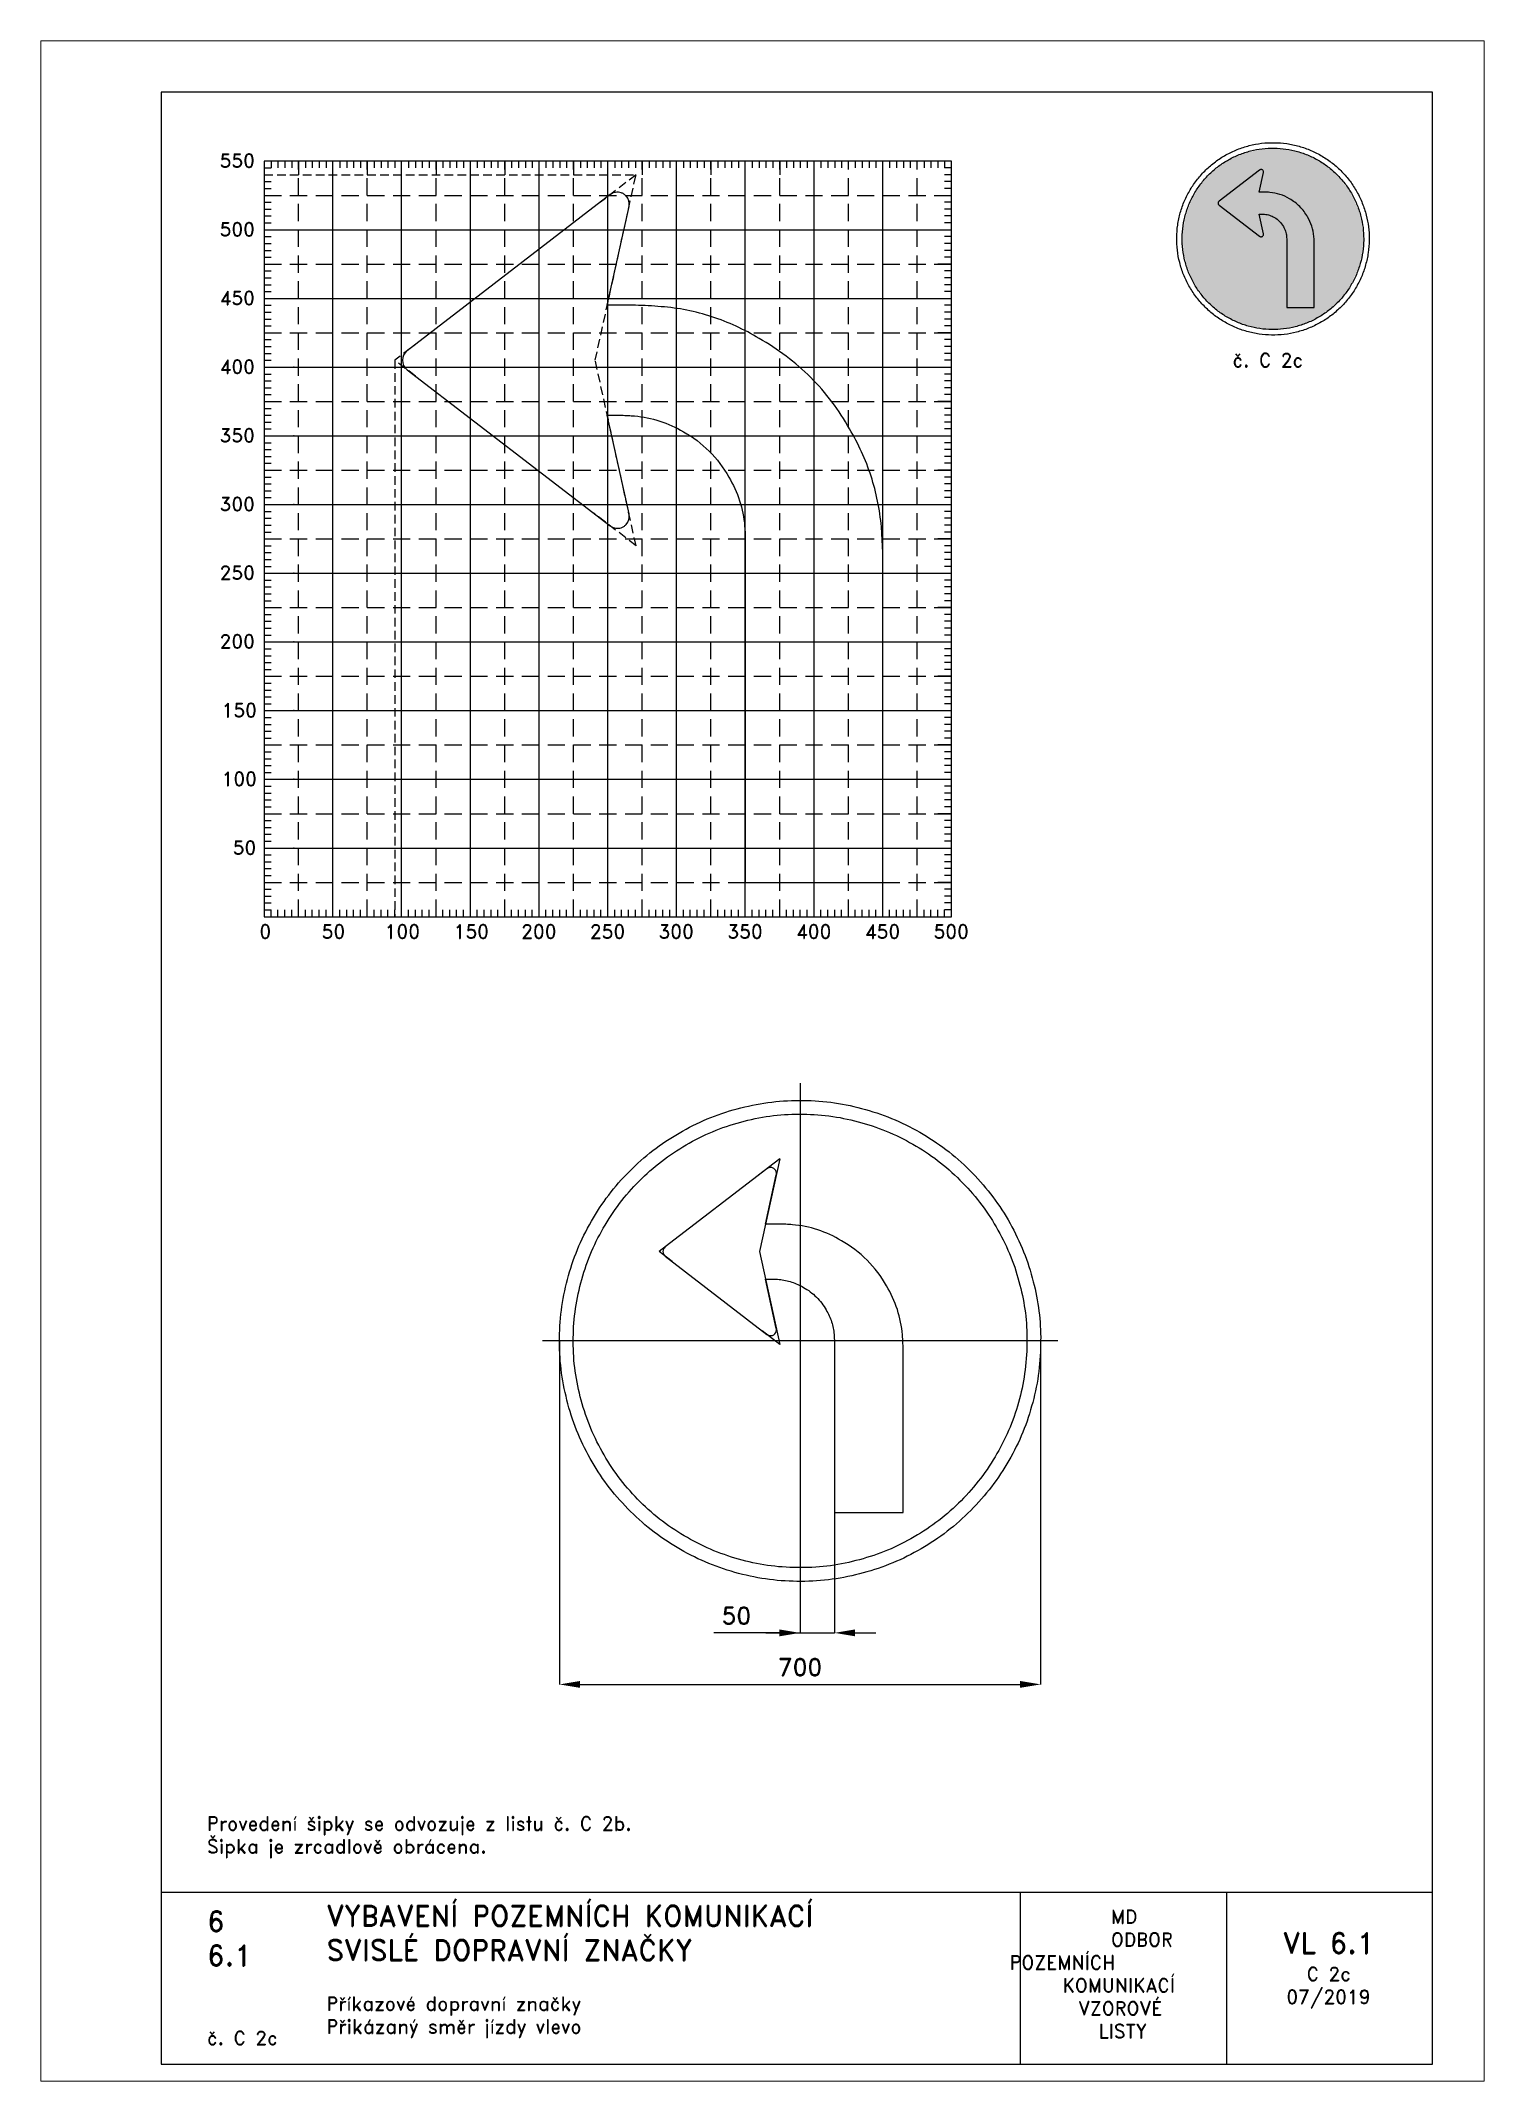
# Paper-space layout 'C 2c' of a CAD drawing. Header units: millimetres. Extents: x 0 to 210, y 0 to 297.
# The model-space entities are those that its viewports show. They can reach past a viewport. Long polylines and large blocks are cut down to what shows.
import ezdxf

# ---------------------------------------------------------------- set-up
doc = ezdxf.new("R2010")
doc.units = ezdxf.units.MM
doc.header["$LTSCALE"] = 5
doc.linetypes.add('ČERCHOVANÁX2', pattern=[2, 1, -0.5, 0, -0.5])
doc.linetypes.add('ČÁRKOVANÁX2', pattern=[1.5, 1, -0.5])
for name, color, linetype in [('Kóty', 2, 'Continuous'), ('Pomocná', 2, 'Continuous'), ('Rozpiska', 7, 'Continuous'), ('Značka', 7, 'Continuous')]:
    doc.layers.add(name, color=color, linetype=linetype)
doc.layers.add('Rámeček', color=6, linetype='Continuous', plot=False)
doc.styles.get("Standard").update_dxf_attribs({"font": 'romand.shx', "height": 25})
doc.dimstyles.get("Standard").update_dxf_attribs({"dimtxt": 25, "dimasz": 30, "dimexe": 0.18, "dimexo": 0.0625, "dimgap": 12.5, "dimtad": 1, "dimdec": 0, "dimzin": 0, "dimdsep": 46, "dimtxsty": 'Standard', "dimcen": 0.09, "dimadec": 0, "dimazin": 0, "dimtfac": 1, "dimtdec": 0, "dimtofl": 0, "dimtmove": 0, "dimatfit": 3, "dimfxl": 1, "dimtolj": 1, "dimtzin": 0, "dimarcsym": 0})

psp = doc.layouts.new('C 2c')

# ---------------------------------------------------------------- texts
at = {"layer": 'Pomocná', "char_height": 2, "attachment_point": 1}
for s, insert in [('\\pi1.41968;550', (24.59, 280.57)), ('\\pi1.41968;500', (24.59, 270.57)), ('\\pi1.41968;450', (24.59, 260.57)), ('\\pi1.41968;400', (24.59, 250.57)), ('\\pi1.41968;350', (24.59, 240.57)), ('\\pi1.41968;300', (24.59, 230.57)), ('\\pi1.41968;250', (24.59, 220.57)), ('\\pi1.41968;200', (24.59, 210.57)), ('\\pi1.70539;150', (24.59, 200.57)), ('\\pi1.70539;100', (24.59, 190.57)), ('\\pi3.32444;50', (24.59, 180.57)), ('\\pi2.6146;0', (29.18, 168.35)), ('\\pi1.66222;50', (39.19, 168.35)), ('\\pi0.85269;100', (49.18, 168.35)), ('\\pi0.85269;150', (59.21, 168.35)), ('\\pi0.70984;200', (69.18, 168.35)), ('\\pi0.70984;250', (79.17, 168.35)), ('\\pi0.70984;300', (89.16, 168.35)), ('\\pi0.70984;350', (99.18, 168.35)), ('\\pi0.70984;400', (109.17, 168.35)), ('\\pi0.70984;450', (119.18, 168.35)), ('\\pi0.70984;500', (129.17, 168.35))]:
    psp.add_mtext_dynamic_manual_height_columns(s, width=6.5625, gutter_width=100, heights=[0], dxfattribs=dict(at, insert=insert))
at = {"layer": 'Rozpiska', "color": 7, "attachment_point": 1}
for s, width, heights, insert, char_height in [('\\pi8.08671;{\\C6;č. C 2c}', 27.9829, [2.67], (165.28, 251.51), 2), ('Provedení šipky se odvozuje z listu č. C 2b.\\PŠipka je zrcadlově obrácena. {\\H2.11905x; }', 155.5011, [0], (24.17, 38.51), 2), ('6', 149.0422, [0], (24.17, 24.77), 3), ('{\\C6;VYBAVENÍ POZEMNÍCH KOMUNIKACÍ\\P}SVISLÉ DOPRAVNÍ ZNAČKY{\\H1.34524x; }', 149.0422, [0], (41.56, 25.56), 3), ('\\pi14.7414;{\\C6;MD\\P\\pi2.36044;}ODBOR POZEMNÍCH{\\H1.57143x; }\\P\\pi7.69378;KOMUNIKACÍ{\\H1.5x; }\\P\\pi9.97949;{\\C6;VZOROVÉ\\H1.47619x; \\H0.67742x;\\P\\pi12.93187;LISTY\\H1.26984x; }', 33.1018, [0], (140.95, 24.95), 2), ('\\pi1.03113;{\\H1.5x;\\C6;VL 6.1\\P\\pi4.5073;\\H0.66667x;C 2c\\H1.66666x; \\H0.6x;\\P\\pi1.5549;07/2019\\H1.80159x; }', 16.0623, [0], (179.66, 21.61), 2), ('6.1', 149.0422, [0], (24.17, 19.78), 3), ('{\\C6;Příkazové dopravní značky\\P}Přikázaný směr jízdy vlevo{\\H1.83333x; }', 149.0422, [0], (41.56, 12.29), 2), ('{\\C6;č. C 2c}', 18.3305, [2.67], (24.17, 7.28), 2)]:
    psp.add_mtext_dynamic_manual_height_columns(s, width=width, gutter_width=100, heights=heights, dxfattribs=dict(at, insert=insert, char_height=char_height))

msp = doc.modelspace()

# ---------------------------------------------------------------- texts
at = {"layer": 'Kóty', "insert": (-92.7, -400), "char_height": 25, "attachment_point": 5}
msp.add_mtext('\\A1;50', dxfattribs=at)

# ---------------------------------------------------------------- blocks, each defined once
blk = doc.blocks.new('*D1')
at = {"layer": 'Defpoints', "color": 0, "transparency": 16777216}
for p in [(-350, 0), (350, 0), (350, -500)]:
    blk.add_point(p, dxfattribs=at)
at = {"layer": 'Kóty', "color": 0, "lineweight": -2, "transparency": 16777216}
for p, q in [((-350, -0.1), (-350, -500.2)), ((350, -0.1), (350, -500.2)), ((-320, -500), (320, -500))]:
    blk.add_line(p, q, dxfattribs=at)
at = {"layer": 'Kóty', "color": 0, "transparency": 16777216}
for points in [[(-320, -495), (-320, -505), (-350, -500)], [(320, -495), (320, -505), (350, -500)]]:
    blk.add_solid(points, dxfattribs=at)
at = {"layer": 'Kóty', "color": 0, "transparency": 16777216, "insert": (0, -475), "char_height": 25, "attachment_point": 5}
blk.add_mtext('\\A1;700', dxfattribs=at)

# ---------------------------------------------------------------- dimensions: what is measured, and where the dimension line sits
at = {"layer": 'Kóty'}
dim = msp.add_linear_dim(base=(350, -500), p1=(-350, 0), p2=(350, 0), dimstyle='Standard', dxfattribs=at)
dim.commit()
dim.dimension.update_dxf_attribs({"geometry": '*D1', "text_midpoint": (0, -475)})

# ---------------------------------------------------------------- linework, layer by layer
at = {"layer": 'Kóty'}
for p, q in [((50, -250.1), (50, -425.2)), ((0, -330), (0, -425.2)), ((-30, -425), (-125.5, -425)), ((80, -425), (110, -425))]:
    msp.add_line(p, q, dxfattribs=at)
for points in [[(-50, -425), (0, -425)], [(0, -425), (50, -425)]]:
    msp.add_lwpolyline(points, dxfattribs=at)
for points in [[(-30, -420), (-30, -430), (0, -425)], [(80, -420), (80, -430), (50, -425)]]:
    msp.add_solid(points, dxfattribs=at)
at = {"layer": 'Značka', "color": 6, "linetype": 'ČERCHOVANÁX2', "lineweight": 25, "ltscale": 5}
for p, q in [((0, 375), (0, -375)), ((375, 0), (-375, 0))]:
    msp.add_line(p, q, dxfattribs=at)
at = {"layer": 'Značka', "color": 6, "linetype": 'ČÁRKOVANÁX2', "ltscale": 2.5}
for p, q in [((-29.5, 265), (-60.4, 241.3)), ((-29.5, 265), (-59.2, 130)), ((-189.9, 141.6), (-205, 130)), ((-186.2, 115.6), (-205, 130)), ((-59.2, 130), (-29.5, -5)), ((-29.5, -5), (-55.4, 14.9))]:
    msp.add_line(p, q, dxfattribs=at)
at = {"layer": 'Značka', "color": 5}
for points in [[(350, 0), (350, -2.3), (350, -4.6, -0.032166), (346.5, -50.2, -0.035722), (336.9, -95, -0.036663), (321.8, -138.3, -0.034754), (300.8, -179, -0.034038), (275, -216.8, -0.034452), (244.2, -250.7, -0.03456), (209.5, -280.6, -0.034427), (171, -305.4, -0.034389), (129.8, -325.2, -0.034419), (86.2, -339.2, -0.034423), (41.2, -347.7, -0.034417), (-4.6, -350, -0.034416), (-50.2, -346.5, -0.034416), (-95, -336.9, -0.034418), (-138.2, -321.7, -0.034417), (-178.9, -300.8, -0.034417), (-216.8, -275, -0.034415), (-250.7, -244.2, -0.034418), (-280.6, -209.5, -0.034417), (-305.4, -171, -0.034415), (-325.2, -129.8, -0.034415), (-339.2, -86.2, -0.034417), (-347.7, -41.2, -0.034417), (-350, 4.6, -0.034417), (-346.5, 50.2, -0.034418), (-336.9, 95, -0.034415), (-321.7, 138.2, -0.034416), (-300.8, 179, -0.034417), (-275, 216.8, -0.034416), (-244.2, 250.7, -0.034418), (-209.5, 280.6, -0.034417), (-171, 305.4, -0.034414), (-129.8, 325.2, -0.034415), (-86.2, 339.2, -0.034416), (-41.2, 347.7, -0.034416), (4.6, 350, -0.034417), (50.2, 346.5, -0.034418), (95, 336.9, -0.034416), (138.2, 321.7, -0.034417), (178.9, 300.8, -0.034415), (216.8, 275, -0.034404), (250.7, 244.2, -0.034414), (280.6, 209.5, -0.034485), (305.4, 171, -0.034415), (325.2, 129.8, -0.034074), (339.2, 86.2, -0.032793), (347.5, 43.4, -0.034265), (350, 0)], [(330, 0), (330, -2.2), (330, -4.3, -0.03217), (326.7, -47.3, -0.035725), (317.6, -89.6, -0.036668), (303.4, -130.4, -0.034756), (283.6, -168.7, -0.034039), (259.2, -204.4, -0.034453), (230.3, -236.4, -0.034559), (197.5, -264.5, -0.034425), (161.2, -287.9, -0.034388), (122.3, -306.6, -0.034417), (81.2, -319.8, -0.034424), (38.8, -327.9, -0.034417), (-4.3, -330, -0.034416), (-47.4, -326.7, -0.034417), (-89.6, -317.6, -0.034417), (-130.3, -303.3, -0.034417), (-168.7, -283.6, -0.034418), (-204.4, -259.3, -0.034417), (-236.4, -230.3, -0.034417), (-264.5, -197.5, -0.034415), (-287.9, -161.2, -0.034416), (-306.6, -122.3, -0.034417), (-319.8, -81.2, -0.034416), (-327.9, -38.8, -0.034415), (-330, 4.3, -0.034416), (-326.7, 47.4, -0.034416), (-317.6, 89.6, -0.034418), (-303.3, 130.3, -0.034415), (-283.6, 168.7, -0.034416), (-259.3, 204.4, -0.034418), (-230.3, 236.4, -0.034418), (-197.5, 264.5, -0.034415), (-161.2, 287.9, -0.034418), (-122.3, 306.6, -0.034418), (-81.2, 319.8, -0.034418), (-38.8, 327.9, -0.034416), (4.3, 330, -0.034417), (47.4, 326.7, -0.034416), (89.6, 317.6, -0.034415), (130.3, 303.3, -0.034417), (168.7, 283.6, -0.034417), (204.4, 259.3, -0.034408), (236.4, 230.3, -0.034414), (264.5, 197.5, -0.034486), (287.9, 161.2, -0.034419), (306.6, 122.3, -0.034073), (319.8, 81.2, -0.032789), (327.7, 40.9, -0.034268), (330, 0)], [(-50.4, 170), (-34.6, 241.8), (-34.5, 242.2), (-34.5, 242.7), (-34.4, 244.3), (-34.7, 246), (-35.5, 248), (-36.8, 249.6), (-38.4, 251, 0.06461), (-40.3, 251.9, 0.064308), (-42.4, 252.3, 0.063083), (-44.5, 252.2, 0.052217), (-46.1, 251.8), (-47.6, 251), (-48, 250.8), (-48.3, 250.5), (-196.1, 136.8), (-196.4, 136.6), (-196.7, 136.3), (-197.8, 135.2), (-198.6, 133.8), (-199.3, 132), (-199.5, 130), (-199.2, 128), (-198.6, 126.2), (-197.8, 124.8), (-196.7, 123.7), (-196.4, 123.4), (-196.1, 123.2), (-48.3, 9.5), (-48, 9.2), (-47.6, 9), (-46.1, 8.2, 0.052227), (-44.5, 7.8, 0.06493), (-42.4, 7.7, 0.064883), (-40.3, 8.1, 0.06474), (-38.4, 9), (-36.8, 10.4), (-35.5, 12), (-34.7, 14), (-34.4, 15.7), (-34.5, 17.3), (-34.5, 17.8), (-34.6, 18.2), (-50.4, 90), (-40, 90, -0.003573), (-35.3, 89.8, -0.010731), (-30.6, 89.5, -0.055714), (-12.2, 85.7, -0.056169), (5, 77.9, -0.069684), (23.7, 63.8, -0.068347), (37.9, 45, -0.056412), (45.8, 27.8, -0.061118), (49.5, 9.4), (49.8, 4.7), (50, 0), (50, -250), (150, -250), (150, -10), (149.6, -0.6), (149, 8.8, 0.055714), (141.5, 45.6, 0.056163), (125.9, 80, 0.069695), (97.5, 117.5, 0.068354), (60, 145.9, 0.056428), (25.6, 161.7, 0.061121), (-11.2, 169, 0.012201), (-20.6, 169.7, 0.00406), (-30, 170), (-49.3, 170), (-50.4, 170)]]:
    msp.add_lwpolyline(points, format="xyb", dxfattribs=at)

msp.set_redraw_order([(e.dxf.handle, doc.entitydb.next_handle()) for e in msp.query("TEXT MTEXT ATTDEF DIMENSION ARC_DIMENSION")])  # texts and dimensions are drawn at this point

# ---------------------------------------------------------------- hatches: boundary and pattern name
at = {"layer": 'Značka'}
h = psp.add_hatch(color=170, dxfattribs=at)
h.dxf.hatch_style = 1
edge = h.paths.add_edge_path()
edge.add_line((192.47, 268.17), (192.47, 268.09))
edge.add_line((192.47, 268.09), (192.47, 268))
edge.add_arc((179.04, 268.16), 13.43, 351.955, 359.3248, ccw=False)
edge.add_arc((180.35, 267.97), 12.11, 343.7751, 351.9591, ccw=False)
edge.add_arc((180.58, 267.63), 11.79, 336.6413, 345.0418, ccw=False)
edge.add_arc((179.98, 267.89), 12.44, 328.6746, 336.6363, ccw=False)
edge.add_arc((179.66, 267.85), 12.7, 321.7739, 329.5727, ccw=False)
edge.add_arc((179.78, 267.76), 12.54, 313.8823, 321.7757, ccw=False)
edge.add_arc((179.69, 267.61), 12.51, 306.7394, 314.6575, ccw=False)
edge.add_arc((179.66, 267.65), 12.56, 298.8627, 306.75, ccw=False)
edge.add_arc((179.5, 267.59), 12.57, 291.7423, 299.6201, ccw=False)
edge.add_arc((179.51, 267.57), 12.56, 283.8719, 291.7572, ccw=False)
edge.add_arc((179.34, 267.53), 12.56, 276.7446, 284.6311, ccw=False)
edge.add_arc((179.34, 267.53), 12.56, 268.8692, 276.7538, ccw=False)
edge.add_arc((179.18, 267.53), 12.56, 261.7459, 269.6304, ccw=False)
edge.add_arc((179.17, 267.54), 12.56, 253.8714, 261.7559, ccw=False)
edge.add_arc((179.01, 267.58), 12.56, 246.7434, 254.6281, ccw=False)
edge.add_arc((179.01, 267.58), 12.56, 238.8724, 246.7565, ccw=False)
edge.add_arc((178.87, 267.66), 12.56, 231.7447, 239.6285, ccw=False)
edge.add_arc((178.87, 267.67), 12.56, 223.8694, 231.7532, ccw=False)
edge.add_arc((178.75, 267.79), 12.56, 216.7477, 224.6322, ccw=False)
edge.add_arc((178.75, 267.79), 12.56, 208.8631, 216.7472, ccw=False)
edge.add_arc((178.67, 267.93), 12.56, 201.7509, 209.6368, ccw=False)
edge.add_arc((178.67, 267.93), 12.56, 193.8733, 201.7578, ccw=False)
edge.add_arc((178.63, 268.09), 12.56, 186.7362, 194.6204, ccw=False)
edge.add_arc((178.63, 268.1), 12.56, 178.8723, 186.7566, ccw=False)
edge.add_arc((178.63, 268.27), 12.56, 171.7545, 179.638, ccw=False)
edge.add_arc((178.63, 268.26), 12.56, 163.8629, 171.7485, ccw=False)
edge.add_arc((178.67, 268.43), 12.56, 156.7444, 164.629, ccw=False)
edge.add_arc((178.67, 268.43), 12.56, 148.8662, 156.7514, ccw=False)
edge.add_arc((178.76, 268.57), 12.56, 141.7544, 149.639, ccw=False)
edge.add_arc((178.76, 268.57), 12.56, 133.8651, 141.75, ccw=False)
edge.add_arc((178.88, 268.69), 12.56, 126.7444, 134.6298, ccw=False)
edge.add_arc((178.88, 268.69), 12.56, 118.8746, 126.7592, ccw=False)
edge.add_arc((179.03, 268.77), 12.56, 111.7447, 119.6287, ccw=False)
edge.add_arc((179.03, 268.77), 12.56, 103.8678, 111.7524, ccw=False)
edge.add_arc((179.19, 268.81), 12.56, 96.7455, 104.6304, ccw=False)
edge.add_arc((179.19, 268.81), 12.56, 88.8697, 96.7544, ccw=False)
edge.add_arc((179.36, 268.81), 12.56, 81.7456, 89.6304, ccw=False)
edge.add_arc((179.36, 268.81), 12.56, 73.8709, 81.7553, ccw=False)
edge.add_arc((179.52, 268.77), 12.56, 66.744, 74.6283, ccw=False)
edge.add_arc((179.52, 268.76), 12.56, 58.8722, 66.7563, ccw=False)
edge.add_arc((179.67, 268.68), 12.56, 51.7449, 59.6301, ccw=False)
edge.add_arc((179.67, 268.68), 12.56, 43.8692, 51.7519, ccw=False)
edge.add_arc((179.78, 268.56), 12.56, 36.7456, 44.6292, ccw=False)
edge.add_arc((179.81, 268.57), 12.53, 28.8566, 36.7581, ccw=False)
edge.add_arc((179.87, 268.42), 12.55, 21.7334, 29.6191, ccw=False)
edge.add_arc((179.74, 268.37), 12.69, 13.9328, 21.7399, ccw=False)
edge.add_arc((179.93, 268.24), 12.54, 7.1905, 14.7038, ccw=False)
edge.add_arc((180.49, 268.31), 11.97, -0.6366, 7.2126, ccw=False)
h = psp.add_hatch(color=255, dxfattribs=at)
h.dxf.hatch_style = 1
edge = h.paths.add_edge_path()
edge.add_line((177.25, 274.97), (177.88, 277.85))
edge.add_line((177.88, 277.85), (177.89, 277.86))
edge.add_line((177.89, 277.86), (177.89, 277.88))
edge.add_line((177.89, 277.88), (177.89, 277.95))
edge.add_line((177.89, 277.95), (177.88, 278.01))
edge.add_line((177.88, 278.01), (177.85, 278.09))
edge.add_line((177.85, 278.09), (177.8, 278.16))
edge.add_line((177.8, 278.16), (177.73, 278.21))
edge.add_arc((177.56, 277.94), 0.326, 57.4577, 72.2446)
edge.add_arc((177.55, 277.94), 0.33, 70.9854, 85.7036)
edge.add_arc((177.55, 277.93), 0.335, 85.6432, 100.0816)
edge.add_arc((177.54, 277.94), 0.325, 98.5829, 110.5393)
edge.add_line((177.42, 278.24), (177.36, 278.21))
edge.add_line((177.36, 278.21), (177.35, 278.2))
edge.add_line((177.35, 278.2), (177.33, 278.19))
edge.add_line((177.33, 278.19), (171.42, 273.65))
edge.add_line((171.42, 273.65), (171.41, 273.64))
edge.add_line((171.41, 273.64), (171.4, 273.63))
edge.add_line((171.4, 273.63), (171.36, 273.58))
edge.add_line((171.36, 273.58), (171.32, 273.52))
edge.add_line((171.32, 273.52), (171.3, 273.45))
edge.add_line((171.3, 273.45), (171.29, 273.37))
edge.add_line((171.29, 273.37), (171.3, 273.29))
edge.add_line((171.3, 273.29), (171.32, 273.22))
edge.add_line((171.32, 273.22), (171.36, 273.17))
edge.add_line((171.36, 273.17), (171.4, 273.12))
edge.add_line((171.4, 273.12), (171.41, 273.11))
edge.add_line((171.41, 273.11), (171.42, 273.1))
edge.add_line((171.42, 273.1), (177.33, 268.55))
edge.add_line((177.33, 268.55), (177.35, 268.54))
edge.add_line((177.35, 268.54), (177.36, 268.53))
edge.add_line((177.36, 268.53), (177.42, 268.5))
edge.add_arc((177.54, 268.81), 0.326, 249.2307, 261.1893)
edge.add_arc((177.55, 268.8), 0.325, 259.5715, 274.4315)
edge.add_arc((177.55, 268.81), 0.327, 274.3635, 289.2129)
edge.add_arc((177.56, 268.81), 0.326, 287.7651, 302.5819)
edge.add_line((177.73, 268.53), (177.8, 268.59))
edge.add_line((177.8, 268.59), (177.85, 268.65))
edge.add_line((177.85, 268.65), (177.88, 268.73))
edge.add_line((177.88, 268.73), (177.89, 268.8))
edge.add_line((177.89, 268.8), (177.89, 268.87))
edge.add_line((177.89, 268.87), (177.89, 268.88))
edge.add_line((177.89, 268.88), (177.88, 268.9))
edge.add_line((177.88, 268.9), (177.25, 271.77))
edge.add_line((177.25, 271.77), (177.67, 271.77))
edge.add_arc((177.26, 258.59), 13.19, 87.4141, 88.233, ccw=False)
edge.add_arc((177.66, 267.38), 4.39, 84.9482, 87.4075, ccw=False)
edge.add_arc((177.74, 268.39), 3.38, 72.0131, 84.7685, ccw=False)
edge.add_arc((177.74, 268.39), 3.37, 59.2125, 72.0719, ccw=False)
edge.add_arc((177.82, 268.33), 3.39, 44.907, 60.8517, ccw=False)
edge.add_arc((177.77, 268.28), 3.46, 29.314, 44.9535, ccw=False)
edge.add_arc((177.9, 268.23), 3.37, 18.2119, 31.127, ccw=False)
edge.add_arc((178.18, 268.32), 3.08, 4.2899, 18.2796, ccw=False)
edge.add_line((181.25, 268.55), (181.26, 268.36))
edge.add_line((181.26, 268.36), (181.27, 268.17))
edge.add_line((181.27, 268.17), (181.27, 258.17))
edge.add_line((181.27, 258.17), (185.27, 258.17))
edge.add_line((185.27, 258.17), (185.27, 267.77))
edge.add_line((185.27, 267.77), (185.25, 268.15))
edge.add_line((185.25, 268.15), (185.23, 268.52))
edge.add_arc((178.49, 267.91), 6.76, 5.2206, 17.9762)
edge.add_arc((178.51, 267.92), 6.74, 17.9377, 30.7958)
edge.add_arc((178.39, 268.07), 6.77, 29.1467, 45.0937)
edge.add_arc((178.28, 267.97), 6.92, 45.0374, 60.6786)
edge.add_arc((178.19, 268.25), 6.73, 58.8753, 71.7941)
edge.add_arc((178.36, 268.79), 6.16, 71.7308, 85.7212)
edge.add_arc((178.1, 267.23), 7.73, 84.6747, 87.4709)
edge.add_arc((177.42, 251.79), 23.2, 87.4655, 88.3959)
edge.add_line((178.07, 274.97), (177.29, 274.97))
edge.add_line((177.29, 274.97), (177.25, 274.97))

# ---------------------------------------------------------------- linework, layer by layer
psp.add_line((32.5, 169.5), (37.5, 169.5))
at = {"layer": 'Pomocná'}
for p, q in [((33.5, 279.5), (33.5, 278.5)), ((34.5, 279.5), (34.5, 278.5)), ((35.5, 279.5), (35.5, 278.5)), ((36.5, 279.5), (36.5, 278.5)), ((37.5, 279.5), (37.5, 277.5)), ((38.5, 279.5), (38.5, 278.5)), ((39.5, 279.5), (39.5, 278.5)), ((40.5, 279.5), (40.5, 278.5)), ((41.5, 279.5), (41.5, 278.5)), ((43.5, 279.5), (43.5, 278.5)), ((44.5, 279.5), (44.5, 278.5)), ((45.5, 279.5), (45.5, 278.5)), ((46.5, 279.5), (46.5, 278.5)), ((47.5, 279.5), (47.5, 277.5)), ((48.5, 279.5), (48.5, 278.5)), ((49.5, 279.5), (49.5, 278.5)), ((50.5, 279.5), (50.5, 278.5)), ((51.5, 279.5), (51.5, 278.5)), ((53.5, 279.5), (53.5, 278.5)), ((54.5, 279.5), (54.5, 278.5)), ((55.5, 279.5), (55.5, 278.5)), ((56.5, 279.5), (56.5, 278.5)), ((57.5, 279.5), (57.5, 277.5)), ((58.5, 279.5), (58.5, 278.5)), ((59.5, 279.5), (59.5, 278.5)), ((60.5, 279.5), (60.5, 278.5)), ((61.5, 279.5), (61.5, 278.5)), ((63.5, 279.5), (63.5, 278.5)), ((64.5, 279.5), (64.5, 278.5)), ((65.5, 279.5), (65.5, 278.5)), ((66.5, 279.5), (66.5, 278.5)), ((67.5, 279.5), (67.5, 277.5)), ((68.5, 279.5), (68.5, 278.5)), ((69.5, 279.5), (69.5, 278.5)), ((70.5, 279.5), (70.5, 278.5)), ((71.5, 279.5), (71.5, 278.5)), ((73.5, 279.5), (73.5, 278.5)), ((74.5, 279.5), (74.5, 278.5)), ((75.5, 279.5), (75.5, 278.5)), ((76.5, 279.5), (76.5, 278.5)), ((77.5, 279.5), (77.5, 277.5)), ((78.5, 279.5), (78.5, 278.5)), ((79.5, 279.5), (79.5, 278.5)), ((80.5, 279.5), (80.5, 278.5)), ((81.5, 279.5), (81.5, 278.5)), ((83.5, 279.5), (83.5, 278.5)), ((84.5, 279.5), (84.5, 278.5)), ((85.5, 279.5), (85.5, 278.5)), ((86.5, 279.5), (86.5, 278.5)), ((87.5, 279.5), (87.5, 277.5)), ((88.5, 279.5), (88.5, 278.5)), ((89.5, 279.5), (89.5, 278.5)), ((90.5, 279.5), (90.5, 278.5)), ((91.5, 279.5), (91.5, 278.5)), ((93.5, 279.5), (93.5, 278.5)), ((94.5, 279.5), (94.5, 278.5)), ((95.5, 279.5), (95.5, 278.5)), ((96.5, 279.5), (96.5, 278.5)), ((97.5, 279.5), (97.5, 277.5)), ((98.5, 279.5), (98.5, 278.5)), ((99.5, 279.5), (99.5, 278.5)), ((100.5, 279.5), (100.5, 278.5)), ((101.5, 279.5), (101.5, 278.5)), ((103.5, 279.5), (103.5, 278.5)), ((104.5, 279.5), (104.5, 278.5)), ((105.5, 279.5), (105.5, 278.5)), ((106.5, 279.5), (106.5, 278.5)), ((107.5, 279.5), (107.5, 277.5)), ((108.5, 279.5), (108.5, 278.5)), ((109.5, 279.5), (109.5, 278.5)), ((110.5, 279.5), (110.5, 278.5)), ((111.5, 279.5), (111.5, 278.5)), ((113.5, 279.5), (113.5, 278.5)), ((114.5, 279.5), (114.5, 278.5)), ((115.5, 279.5), (115.5, 278.5)), ((116.5, 279.5), (116.5, 278.5)), ((118.5, 279.5), (118.5, 278.5)), ((119.5, 279.5), (119.5, 278.5)), ((120.5, 279.5), (120.5, 278.5)), ((121.5, 279.5), (121.5, 278.5)), ((123.5, 279.5), (123.5, 278.5)), ((124.5, 279.5), (124.5, 278.5)), ((125.5, 279.5), (125.5, 278.5)), ((126.5, 279.5), (126.5, 278.5)), ((128.5, 279.5), (128.5, 278.5)), ((129.5, 279.5), (129.5, 278.5)), ((130.5, 279.5), (130.5, 278.5)), ((131.5, 279.5), (131.5, 278.5)), ((32.5, 278.5), (33.5, 278.5)), ((32.5, 277.5), (33.5, 277.5)), ((32.5, 276.5), (33.5, 276.5)), ((132.5, 278.5), (131.5, 278.5)), ((132.5, 277.5), (131.5, 277.5)), ((132.5, 276.5), (131.5, 276.5)), ((32.5, 275.5), (33.5, 275.5)), ((32.5, 274.5), (34.5, 274.5)), ((32.5, 273.5), (33.5, 273.5)), ((132.5, 275.5), (131.5, 275.5)), ((132.5, 273.5), (131.5, 273.5)), ((32.5, 272.5), (33.5, 272.5)), ((32.5, 271.5), (33.5, 271.5)), ((32.5, 270.5), (33.5, 270.5)), ((132.5, 272.5), (131.5, 272.5)), ((132.5, 271.5), (131.5, 271.5)), ((132.5, 270.5), (131.5, 270.5)), ((32.5, 268.5), (33.5, 268.5)), ((32.5, 267.5), (33.5, 267.5)), ((132.5, 268.5), (131.5, 268.5)), ((132.5, 267.5), (131.5, 267.5)), ((32.5, 266.5), (33.5, 266.5)), ((32.5, 265.5), (33.5, 265.5)), ((32.5, 264.5), (34.5, 264.5)), ((132.5, 264.5), (130.5, 264.5)), ((132.5, 266.5), (131.5, 266.5)), ((132.5, 265.5), (131.5, 265.5)), ((32.5, 263.5), (33.5, 263.5)), ((32.5, 262.5), (33.5, 262.5)), ((32.5, 261.5), (33.5, 261.5)), ((132.5, 263.5), (131.5, 263.5)), ((132.5, 262.5), (131.5, 262.5)), ((132.5, 261.5), (131.5, 261.5)), ((32.5, 260.5), (33.5, 260.5)), ((32.5, 258.5), (33.5, 258.5)), ((132.5, 260.5), (131.5, 260.5)), ((132.5, 258.5), (131.5, 258.5)), ((32.5, 257.5), (33.5, 257.5)), ((32.5, 256.5), (33.5, 256.5)), ((32.5, 255.5), (33.5, 255.5)), ((132.5, 257.5), (131.5, 257.5)), ((132.5, 256.5), (131.5, 256.5)), ((132.5, 255.5), (131.5, 255.5)), ((32.5, 254.5), (34.5, 254.5)), ((32.5, 253.5), (33.5, 253.5)), ((32.5, 252.5), (33.5, 252.5)), ((132.5, 254.5), (130.5, 254.5)), ((132.5, 253.5), (131.5, 253.5)), ((132.5, 252.5), (131.5, 252.5)), ((32.5, 251.5), (33.5, 251.5)), ((32.5, 250.5), (33.5, 250.5)), ((132.5, 251.5), (131.5, 251.5)), ((132.5, 250.5), (131.5, 250.5)), ((32.5, 248.5), (33.5, 248.5)), ((32.5, 247.5), (33.5, 247.5)), ((132.5, 248.5), (131.5, 248.5)), ((132.5, 247.5), (131.5, 247.5)), ((32.5, 246.5), (33.5, 246.5)), ((32.5, 245.5), (33.5, 245.5)), ((32.5, 244.5), (34.5, 244.5)), ((132.5, 244.5), (130.5, 244.5)), ((132.5, 246.5), (131.5, 246.5)), ((132.5, 245.5), (131.5, 245.5)), ((32.5, 243.5), (33.5, 243.5)), ((32.5, 242.5), (33.5, 242.5)), ((32.5, 241.5), (33.5, 241.5)), ((132.5, 243.5), (131.5, 243.5)), ((132.5, 242.5), (131.5, 242.5)), ((132.5, 241.5), (131.5, 241.5)), ((32.5, 240.5), (33.5, 240.5)), ((32.5, 238.5), (33.5, 238.5)), ((132.5, 240.5), (131.5, 240.5)), ((132.5, 238.5), (131.5, 238.5)), ((32.5, 237.5), (33.5, 237.5)), ((32.5, 236.5), (33.5, 236.5)), ((32.5, 235.5), (33.5, 235.5)), ((132.5, 237.5), (131.5, 237.5)), ((132.5, 236.5), (131.5, 236.5)), ((132.5, 235.5), (131.5, 235.5)), ((32.5, 234.5), (34.5, 234.5)), ((32.5, 233.5), (33.5, 233.5)), ((32.5, 232.5), (33.5, 232.5)), ((132.5, 234.5), (130.5, 234.5)), ((132.5, 233.5), (131.5, 233.5)), ((132.5, 232.5), (131.5, 232.5)), ((32.5, 231.5), (33.5, 231.5)), ((32.5, 230.5), (33.5, 230.5)), ((132.5, 231.5), (131.5, 231.5)), ((132.5, 230.5), (131.5, 230.5)), ((32.5, 228.5), (33.5, 228.5)), ((32.5, 227.5), (33.5, 227.5)), ((32.5, 226.5), (33.5, 226.5)), ((132.5, 228.5), (131.5, 228.5)), ((132.5, 227.5), (131.5, 227.5)), ((132.5, 226.5), (131.5, 226.5)), ((32.5, 225.5), (33.5, 225.5)), ((32.5, 224.5), (34.5, 224.5)), ((32.5, 223.5), (33.5, 223.5)), ((132.5, 224.5), (130.5, 224.5)), ((132.5, 225.5), (131.5, 225.5)), ((132.5, 223.5), (131.5, 223.5)), ((32.5, 222.5), (33.5, 222.5)), ((32.5, 221.5), (33.5, 221.5)), ((32.5, 220.5), (33.5, 220.5)), ((132.5, 222.5), (131.5, 222.5)), ((132.5, 221.5), (131.5, 221.5)), ((132.5, 220.5), (131.5, 220.5)), ((32.5, 218.5), (33.5, 218.5)), ((32.5, 217.5), (33.5, 217.5)), ((132.5, 218.5), (131.5, 218.5)), ((132.5, 217.5), (131.5, 217.5)), ((32.5, 216.5), (33.5, 216.5)), ((32.5, 215.5), (33.5, 215.5)), ((32.5, 214.5), (34.5, 214.5)), ((132.5, 214.5), (130.5, 214.5)), ((132.5, 216.5), (131.5, 216.5)), ((132.5, 215.5), (131.5, 215.5)), ((32.5, 213.5), (33.5, 213.5)), ((32.5, 212.5), (33.5, 212.5)), ((32.5, 211.5), (33.5, 211.5)), ((132.5, 213.5), (131.5, 213.5)), ((132.5, 212.5), (131.5, 212.5)), ((132.5, 211.5), (131.5, 211.5)), ((32.5, 210.5), (33.5, 210.5)), ((32.5, 208.5), (33.5, 208.5)), ((132.5, 210.5), (131.5, 210.5)), ((132.5, 208.5), (131.5, 208.5)), ((32.5, 207.5), (33.5, 207.5)), ((32.5, 206.5), (33.5, 206.5)), ((32.5, 205.5), (33.5, 205.5)), ((132.5, 207.5), (131.5, 207.5)), ((132.5, 206.5), (131.5, 206.5)), ((132.5, 205.5), (131.5, 205.5)), ((32.5, 204.5), (34.5, 204.5)), ((32.5, 203.5), (33.5, 203.5)), ((32.5, 202.5), (33.5, 202.5)), ((132.5, 204.5), (130.5, 204.5)), ((132.5, 203.5), (131.5, 203.5)), ((132.5, 202.5), (131.5, 202.5)), ((32.5, 201.5), (33.5, 201.5)), ((32.5, 200.5), (33.5, 200.5)), ((132.5, 201.5), (131.5, 201.5)), ((132.5, 200.5), (131.5, 200.5)), ((32.5, 198.5), (33.5, 198.5)), ((32.5, 197.5), (33.5, 197.5)), ((32.5, 196.5), (33.5, 196.5)), ((132.5, 198.5), (131.5, 198.5)), ((132.5, 197.5), (131.5, 197.5)), ((132.5, 196.5), (131.5, 196.5)), ((32.5, 195.5), (33.5, 195.5)), ((32.5, 194.5), (34.5, 194.5)), ((32.5, 193.5), (33.5, 193.5)), ((132.5, 194.5), (130.5, 194.5)), ((132.5, 195.5), (131.5, 195.5)), ((132.5, 193.5), (131.5, 193.5)), ((32.5, 192.5), (33.5, 192.5)), ((32.5, 191.5), (33.5, 191.5)), ((32.5, 190.5), (33.5, 190.5)), ((132.5, 192.5), (131.5, 192.5)), ((132.5, 191.5), (131.5, 191.5)), ((132.5, 190.5), (131.5, 190.5)), ((32.5, 188.5), (33.5, 188.5)), ((32.5, 187.5), (33.5, 187.5)), ((132.5, 188.5), (131.5, 188.5)), ((132.5, 187.5), (131.5, 187.5)), ((32.5, 186.5), (33.5, 186.5)), ((32.5, 185.5), (33.5, 185.5)), ((32.5, 184.5), (34.5, 184.5)), ((132.5, 184.5), (130.5, 184.5)), ((132.5, 186.5), (131.5, 186.5)), ((132.5, 185.5), (131.5, 185.5)), ((32.5, 183.5), (33.5, 183.5)), ((32.5, 182.5), (33.5, 182.5)), ((32.5, 181.5), (33.5, 181.5)), ((132.5, 183.5), (131.5, 183.5)), ((132.5, 182.5), (131.5, 182.5)), ((132.5, 181.5), (131.5, 181.5)), ((32.5, 180.5), (33.5, 180.5)), ((32.5, 178.5), (33.5, 178.5)), ((132.5, 180.5), (131.5, 180.5)), ((132.5, 178.5), (131.5, 178.5)), ((32.5, 177.5), (33.5, 177.5)), ((32.5, 176.5), (33.5, 176.5)), ((32.5, 175.5), (33.5, 175.5)), ((132.5, 177.5), (131.5, 177.5)), ((132.5, 176.5), (131.5, 176.5)), ((132.5, 175.5), (131.5, 175.5)), ((32.5, 174.5), (34.5, 174.5)), ((32.5, 173.5), (33.5, 173.5)), ((32.5, 172.5), (33.5, 172.5)), ((132.5, 174.5), (130.5, 174.5)), ((132.5, 173.5), (131.5, 173.5)), ((132.5, 172.5), (131.5, 172.5)), ((32.5, 171.5), (33.5, 171.5)), ((32.5, 170.5), (33.5, 170.5)), ((33.5, 169.5), (33.5, 170.5)), ((34.5, 169.5), (34.5, 170.5)), ((35.5, 169.5), (35.5, 170.5)), ((36.5, 169.5), (36.5, 170.5)), ((37.5, 169.5), (37.5, 171.5)), ((38.5, 169.5), (38.5, 170.5)), ((39.5, 169.5), (39.5, 170.5)), ((40.5, 169.5), (40.5, 170.5)), ((41.5, 169.5), (41.5, 170.5)), ((43.5, 169.5), (43.5, 170.5)), ((44.5, 169.5), (44.5, 170.5)), ((45.5, 169.5), (45.5, 170.5)), ((46.5, 169.5), (46.5, 170.5)), ((47.5, 169.5), (47.5, 171.5)), ((48.5, 169.5), (48.5, 170.5)), ((49.5, 169.5), (49.5, 170.5)), ((50.5, 169.5), (50.5, 170.5)), ((51.5, 169.5), (51.5, 170.5)), ((53.5, 169.5), (53.5, 170.5)), ((54.5, 169.5), (54.5, 170.5)), ((55.5, 169.5), (55.5, 170.5)), ((56.5, 169.5), (56.5, 170.5)), ((57.5, 169.5), (57.5, 171.5)), ((58.5, 169.5), (58.5, 170.5)), ((59.5, 169.5), (59.5, 170.5)), ((60.5, 169.5), (60.5, 170.5)), ((61.5, 169.5), (61.5, 170.5)), ((63.5, 169.5), (63.5, 170.5)), ((64.5, 169.5), (64.5, 170.5)), ((65.5, 169.5), (65.5, 170.5)), ((66.5, 169.5), (66.5, 170.5)), ((67.5, 169.5), (67.5, 171.5)), ((68.5, 169.5), (68.5, 170.5)), ((69.5, 169.5), (69.5, 170.5)), ((70.5, 169.5), (70.5, 170.5)), ((71.5, 169.5), (71.5, 170.5)), ((73.5, 169.5), (73.5, 170.5)), ((74.5, 169.5), (74.5, 170.5)), ((75.5, 169.5), (75.5, 170.5)), ((76.5, 169.5), (76.5, 170.5)), ((77.5, 169.5), (77.5, 171.5)), ((78.5, 169.5), (78.5, 170.5)), ((79.5, 169.5), (79.5, 170.5)), ((80.5, 169.5), (80.5, 170.5)), ((81.5, 169.5), (81.5, 170.5)), ((83.5, 169.5), (83.5, 170.5)), ((84.5, 169.5), (84.5, 170.5)), ((85.5, 169.5), (85.5, 170.5)), ((86.5, 169.5), (86.5, 170.5)), ((87.5, 169.5), (87.5, 171.5)), ((88.5, 169.5), (88.5, 170.5)), ((89.5, 169.5), (89.5, 170.5)), ((90.5, 169.5), (90.5, 170.5)), ((91.5, 169.5), (91.5, 170.5)), ((93.5, 169.5), (93.5, 170.5)), ((94.5, 169.5), (94.5, 170.5)), ((95.5, 169.5), (95.5, 170.5)), ((96.5, 169.5), (96.5, 170.5)), ((97.5, 169.5), (97.5, 171.5)), ((98.5, 169.5), (98.5, 170.5)), ((99.5, 169.5), (99.5, 170.5)), ((100.5, 169.5), (100.5, 170.5)), ((101.5, 169.5), (101.5, 170.5)), ((103.5, 169.5), (103.5, 170.5)), ((104.5, 169.5), (104.5, 170.5)), ((105.5, 169.5), (105.5, 170.5)), ((106.5, 169.5), (106.5, 170.5)), ((107.5, 169.5), (107.5, 171.5)), ((108.5, 169.5), (108.5, 170.5)), ((109.5, 169.5), (109.5, 170.5)), ((110.5, 169.5), (110.5, 170.5)), ((111.5, 169.5), (111.5, 170.5)), ((113.5, 169.5), (113.5, 170.5)), ((114.5, 169.5), (114.5, 170.5)), ((115.5, 169.5), (115.5, 170.5)), ((116.5, 169.5), (116.5, 170.5)), ((117.5, 169.5), (117.5, 171.5)), ((118.5, 169.5), (118.5, 170.5)), ((119.5, 169.5), (119.5, 170.5)), ((120.5, 169.5), (120.5, 170.5)), ((121.5, 169.5), (121.5, 170.5)), ((123.5, 169.5), (123.5, 170.5)), ((124.5, 169.5), (124.5, 170.5)), ((125.5, 169.5), (125.5, 170.5)), ((126.5, 169.5), (126.5, 170.5)), ((127.5, 169.5), (127.5, 171.5)), ((128.5, 169.5), (128.5, 170.5)), ((129.5, 169.5), (129.5, 170.5)), ((130.5, 169.5), (130.5, 170.5)), ((132.5, 171.5), (131.5, 171.5)), ((132.5, 170.5), (131.5, 170.5)), ((131.5, 169.5), (131.5, 170.5))]:
    psp.add_line(p, q, dxfattribs=at)
at = {"layer": 'Pomocná', "linetype": 'ČÁRKOVANÁX2', "ltscale": 0.5}
for p, q in [((37.5, 169.5), (37.5, 279.5)), ((47.5, 169.5), (47.5, 279.5)), ((57.5, 169.5), (57.5, 279.5)), ((67.5, 169.5), (67.5, 279.5)), ((77.5, 169.5), (77.5, 279.5)), ((87.5, 169.5), (87.5, 279.5)), ((97.5, 169.5), (97.5, 279.5)), ((107.5, 169.5), (107.5, 279.5)), ((117.5, 169.5), (117.5, 279.5)), ((127.5, 169.5), (127.5, 279.5)), ((32.5, 274.5), (132.5, 274.5)), ((32.5, 264.5), (132.5, 264.5)), ((32.5, 254.5), (132.5, 254.5)), ((32.5, 244.5), (132.5, 244.5)), ((32.5, 234.5), (132.5, 234.5)), ((32.5, 224.5), (132.5, 224.5)), ((32.5, 214.5), (132.5, 214.5)), ((32.5, 204.5), (132.5, 204.5)), ((32.5, 194.5), (132.5, 194.5)), ((32.5, 184.5), (132.5, 184.5)), ((32.5, 174.5), (132.5, 174.5))]:
    psp.add_line(p, q, dxfattribs=at)
at = {"layer": 'Pomocná', "color": 6}
for p, q in [((42.5, 169.5), (42.5, 279.5)), ((52.5, 169.5), (52.5, 279.5)), ((62.5, 169.5), (62.5, 279.5)), ((72.5, 169.5), (72.5, 279.5)), ((82.5, 169.5), (82.5, 279.5)), ((92.5, 169.5), (92.5, 279.5)), ((102.5, 169.5), (102.5, 279.5)), ((112.5, 169.5), (112.5, 279.5)), ((122.5, 169.5), (122.5, 279.5)), ((32.5, 269.5), (132.5, 269.5)), ((32.5, 259.5), (132.5, 259.5)), ((32.5, 249.5), (132.5, 249.5)), ((32.5, 239.5), (132.5, 239.5)), ((32.5, 229.5), (132.5, 229.5)), ((32.5, 219.5), (132.5, 219.5)), ((32.5, 209.5), (132.5, 209.5)), ((32.5, 199.5), (132.5, 199.5)), ((32.5, 189.5), (132.5, 189.5)), ((32.5, 179.5), (132.5, 179.5))]:
    psp.add_line(p, q, dxfattribs=at)
at = {"layer": 'Pomocná', "linetype": 'ČÁRKOVANÁX2', "ltscale": 0.25}
for p, q in [((32.5, 277.5), (86.6, 277.5)), ((51.5, 250.5), (51.5, 169.5))]:
    psp.add_line(p, q, dxfattribs=at)
at = {"layer": 'Pomocná', "color": 7}
psp.add_lwpolyline([(32.5, 169.5), (132.5, 169.5), (132.5, 279.5), (32.5, 279.5)], close=True, dxfattribs=at)
at = {"layer": 'Pomocná'}
for p in [(36.81, 249.5), (36.81, 239.5), (36.81, 229.5), (36.81, 219.5), (36.81, 209.5), (36.81, 199.5), (36.81, 189.5), (36.81, 179.5)]:
    psp.add_point(p, dxfattribs=at)
at = {"layer": 'Rozpiska', "color": 7}
for p, q in [((17.5, 27.5), (202.5, 27.5)), ((142.5, 27.5), (142.5, 2.5)), ((172.5, 27.5), (172.5, 2.5))]:
    psp.add_line(p, q, dxfattribs=at)
psp.add_lwpolyline([(17.5, 2.5), (202.5, 2.5), (202.5, 289.5), (17.5, 289.5)], close=True, dxfattribs=at)
at = {"layer": 'Značka', "color": 6, "linetype": 'ČÁRKOVANÁX2', "ltscale": 0.25}
for p, q in [((80.66, 250.5), (86.6, 277.5)), ((86.6, 277.5), (81.42, 273.51)), ((55.25, 253.38), (51.5, 250.5)), ((54.51, 248.18), (51.5, 250.5)), ((86.6, 223.5), (80.66, 250.5)), ((86.6, 223.5), (80.43, 228.25))]:
    psp.add_line(p, q, dxfattribs=at)
at = {"layer": 'Značka', "color": 7}
psp.add_lwpolyline([(193.27, 268.17), (193.27, 268.08), (193.27, 267.99, -0.032172), (193.13, 266.16, -0.035727), (192.74, 264.37, -0.036663), (192.14, 262.64, -0.034749), (191.3, 261.01, -0.034042), (190.27, 259.5, -0.034454), (189.04, 258.14, -0.034562), (187.65, 256.95, -0.034429), (186.11, 255.96, -0.034391), (184.46, 255.16, -0.034417), (182.71, 254.6, -0.034423), (180.91, 254.26, -0.034417), (179.08, 254.17, -0.034416), (177.26, 254.31, -0.034418), (175.47, 254.7, -0.034415), (173.74, 255.3, -0.034413), (172.11, 256.14, -0.034414), (170.6, 257.17, -0.034421), (169.24, 258.4, -0.034414), (168.04, 259.79, -0.034417), (167.05, 261.33, -0.034418), (166.26, 262.98, -0.034422), (165.7, 264.73, -0.034422), (165.36, 266.53, -0.034413), (165.27, 268.36, -0.034413), (165.41, 270.18, -0.034417), (165.79, 271.97, -0.034413), (166.4, 273.7, -0.034422), (167.24, 275.33, -0.034417), (168.27, 276.84, -0.034416), (169.5, 278.2, -0.034418), (170.89, 279.39, -0.034419), (172.43, 280.39, -0.034416), (174.08, 281.18, -0.034415), (175.82, 281.74, -0.034416), (177.62, 282.08, -0.034416), (179.45, 282.17, -0.034418), (181.28, 282.03, -0.034418), (183.07, 281.65, -0.034418), (184.8, 281.04, -0.034414), (186.42, 280.2, -0.034418), (187.94, 279.17, -0.03441), (189.3, 277.94, -0.034416), (190.49, 276.55, -0.034491), (191.48, 275.01, -0.034422), (192.27, 273.36, -0.034082), (192.84, 271.62, -0.03279), (193.17, 269.91, -0.034265), (193.27, 268.17)], format="xyb", dxfattribs=at)
at = {"layer": 'Značka', "color": 170}
psp.add_lwpolyline([(192.47, 268.17), (192.47, 268.09), (192.47, 268, -0.032168), (192.33, 266.28, -0.035725), (191.97, 264.59, -0.036671), (191.4, 262.96, -0.034753), (190.61, 261.42, -0.034042), (189.64, 260, -0.034455), (188.48, 258.72, -0.034563), (187.17, 257.59, -0.034429), (185.72, 256.66, -0.034387), (184.16, 255.91, -0.03442), (182.52, 255.38, -0.034425), (180.82, 255.06, -0.034417), (179.09, 254.97, -0.034416), (177.37, 255.1, -0.034416), (175.68, 255.47, -0.034417), (174.05, 256.04, -0.034415), (172.52, 256.83, -0.034413), (171.09, 257.8, -0.034413), (169.81, 258.96, -0.034416), (168.69, 260.27, -0.034414), (167.75, 261.72, -0.034422), (167, 263.28, -0.034416), (166.47, 264.92, -0.034415), (166.15, 266.62, -0.034415), (166.07, 268.34, -0.034412), (166.2, 270.07, -0.034421), (166.56, 271.76, -0.034417), (167.13, 273.39, -0.034419), (167.92, 274.92, -0.034417), (168.9, 276.35, -0.034418), (170.06, 277.63, -0.03442), (171.37, 278.75, -0.034417), (172.82, 279.69, -0.034414), (174.37, 280.44, -0.034417), (176.02, 280.97, -0.034418), (177.71, 281.29, -0.034417), (179.44, 281.37, -0.034417), (181.16, 281.24, -0.034416), (182.85, 280.88, -0.034415), (184.48, 280.31, -0.034415), (186.02, 279.52, -0.034419), (187.44, 278.54, -0.034408), (188.72, 277.38, -0.034412), (189.85, 276.07, -0.034491), (190.78, 274.62, -0.034421), (191.53, 273.07, -0.034078), (192.06, 271.42, -0.032795), (192.37, 269.81, -0.034262), (192.47, 268.17)], format="xyb", dxfattribs=at)
at = {"layer": 'Značka', "color": 255}
psp.add_lwpolyline([(177.25, 274.97), (177.88, 277.85), (177.89, 277.86), (177.89, 277.88), (177.89, 277.95), (177.88, 278.01), (177.85, 278.09), (177.8, 278.16), (177.73, 278.21, 0.06461), (177.65, 278.25, 0.064308), (177.57, 278.26, 0.063083), (177.49, 278.26, 0.052217), (177.42, 278.24), (177.36, 278.21), (177.35, 278.2), (177.33, 278.19), (171.42, 273.65), (171.41, 273.64), (171.4, 273.63), (171.36, 273.58), (171.32, 273.52), (171.3, 273.45), (171.29, 273.37), (171.3, 273.29), (171.32, 273.22), (171.36, 273.17), (171.4, 273.12), (171.41, 273.11), (171.42, 273.1), (177.33, 268.55), (177.35, 268.54), (177.36, 268.53), (177.42, 268.5, 0.052227), (177.49, 268.48, 0.06493), (177.57, 268.48, 0.064883), (177.65, 268.5, 0.06474), (177.73, 268.53), (177.8, 268.59), (177.85, 268.65), (177.88, 268.73), (177.89, 268.8), (177.89, 268.87), (177.89, 268.88), (177.88, 268.9), (177.25, 271.77), (177.67, 271.77, -0.003573), (177.86, 271.76, -0.010731), (178.04, 271.75, -0.055714), (178.78, 271.6, -0.056169), (179.47, 271.29, -0.069684), (180.22, 270.72, -0.068347), (180.78, 269.97, -0.056412), (181.1, 269.28, -0.061118), (181.25, 268.55), (181.26, 268.36), (181.27, 268.17), (181.27, 258.17), (185.27, 258.17), (185.27, 267.77), (185.25, 268.15), (185.23, 268.52, 0.055714), (184.93, 270, 0.056163), (184.3, 271.37, 0.069695), (183.17, 272.87, 0.068354), (181.67, 274.01, 0.056428), (180.29, 274.64, 0.061121), (178.82, 274.93, 0.012201), (178.44, 274.96, 0.00406), (178.07, 274.97), (177.29, 274.97), (177.25, 274.97)], format="xyb", dxfattribs=at)
at = {"layer": 'Značka', "color": 60}
psp.add_lwpolyline([(82.42, 258.5), (85.58, 272.87), (85.6, 272.95), (85.61, 273.03), (85.62, 273.37), (85.56, 273.7), (85.4, 274.09), (85.14, 274.43, 0.06473), (84.82, 274.7, 0.064708), (84.44, 274.88, 0.064292), (84.03, 274.96, 0.063099), (83.61, 274.94, 0.052224), (83.28, 274.86, 0.056872), (82.98, 274.7), (82.91, 274.66), (82.84, 274.61), (53.28, 251.87), (53.22, 251.82), (53.16, 251.77), (52.95, 251.53), (52.78, 251.26), (52.65, 250.89), (52.61, 250.5), (52.65, 250.11), (52.78, 249.74), (52.95, 249.46), (53.16, 249.23), (53.22, 249.18), (53.28, 249.13), (82.84, 226.39), (82.91, 226.34), (82.98, 226.3), (83.28, 226.15, 0.05218), (83.61, 226.06, 0.064945), (84.03, 226.04, 0.064929), (84.44, 226.12, 0.064825), (84.82, 226.3, 0.06462), (85.14, 226.57), (85.4, 226.91), (85.56, 227.3), (85.62, 227.63), (85.61, 227.97), (85.6, 228.05), (85.58, 228.13), (82.42, 242.5), (84.5, 242.5, -0.003586), (85.44, 242.46, -0.010718), (86.38, 242.4, -0.055715), (90.06, 241.65, -0.056168), (93.5, 240.09, -0.069697), (97.25, 237.25, -0.068363), (100.09, 233.5, -0.056436), (101.67, 230.06, -0.061118), (102.4, 226.38), (102.47, 225.44), (102.5, 224.5), (102.5, 174.5), (122.5, 174.5), (122.5, 222.5), (122.43, 224.38), (122.3, 226.26, 0.055714), (120.79, 233.62, 0.056163), (117.68, 240.5, 0.069694), (112.01, 247.99, 0.068353), (104.5, 253.68, 0.056428), (97.62, 256.84, 0.061123), (90.26, 258.3, 0.01221), (88.38, 258.43, 0.004066), (86.5, 258.5), (82.64, 258.5), (82.42, 258.5)], format="xyb", dxfattribs=at)

psp.set_redraw_order([(e.dxf.handle, doc.entitydb.next_handle()) for e in psp.query("TEXT MTEXT ATTDEF DIMENSION ARC_DIMENSION")])  # texts and dimensions are drawn at this point

# ---------------------------------------------------------------- viewports
at = {"layer": 'Rámeček'}
psp.add_viewport(center=(105, 148.5), size=(210, 297), view_center_point=(-54.71, 407.43), view_height=2970, dxfattribs=at)

doc.saveas('drawing.dxf')
